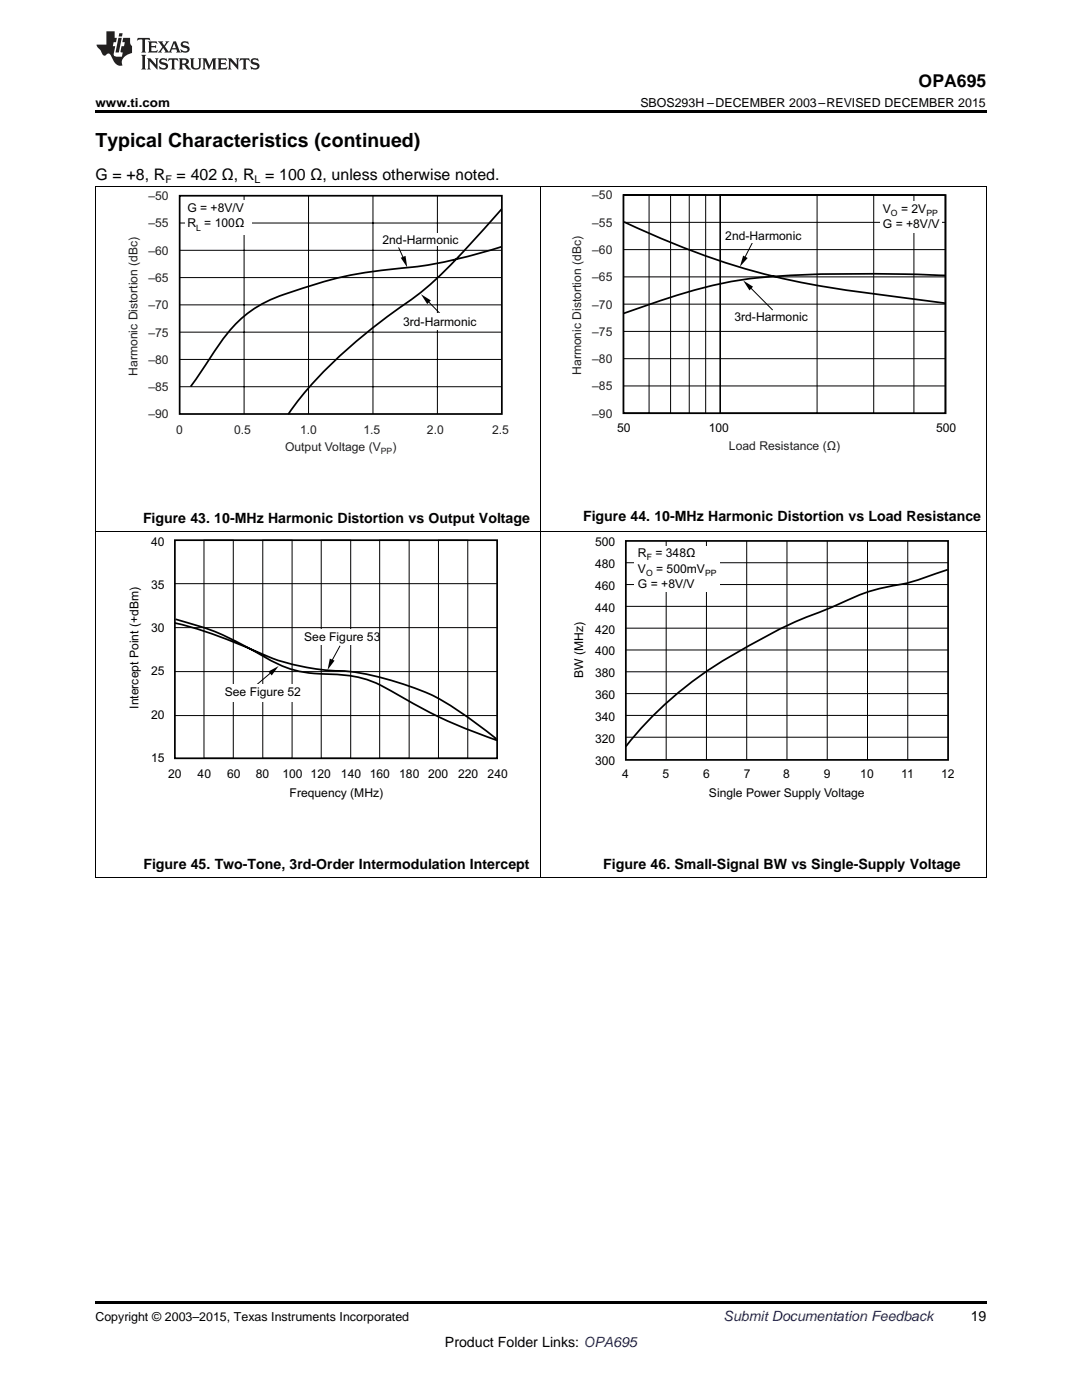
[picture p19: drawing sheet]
<svg xmlns="http://www.w3.org/2000/svg" width="216mm" height="279mm" viewBox="0 0 216 279" stroke-linecap="round" stroke-linejoin="round" font-family="sans-serif">
<defs><g id="words">
<text font-size="3.9" x="19" y="29.3">Typical Characteristics (continued)</text>
<text font-size="3.5" x="183.3" y="17.3">OPA695</text>
<g font-size="3.2">
<text x="19" y="36">G = +8, R</text>
<text x="35.2" y="36">= 402 Ω, R = 100 Ω, unless otherwise noted.</text>
</g>
<g font-size="2.8">
<text x="28.5" y="104.4">Figure 43. 10-MHz Harmonic Distortion vs Output Voltage</text>
<text x="116.3" y="104.1">Figure 44. 10-MHz Harmonic Distortion vs Load Resistance</text>
<text x="28.6" y="173.4">Figure 45. Two-Tone, 3rd-Order Intermodulation Intercept</text>
<text x="120.4" y="173.4">Figure 46. Small-Signal BW vs Single-Supply Voltage</text>
<text x="193.7" y="263.6">19</text>
<text x="88.8" y="268.9">Product Folder Links: OPA695</text>
</g>
<text font-size="2.8" fill="#0000c8" x="144.4" y="263.6">Submit Documentation Feedback</text>
<g font-size="2.5">
<text x="19" y="21.4">www.ti.com</text>
<text x="127.8" y="21.4">SBOS293H –DECEMBER 2003–REVISED DECEMBER 2015</text>
<text x="19" y="263.6">Copyright © 2003–2015, Texas Instruments Incorporated</text>
</g>
<g font-size="2.4" fill="#231f20">
<text x="29.6" y="39.9">–50</text>
<text x="118.2" y="39.8">–50</text>
<text x="29.6" y="45.4">–55</text>
<text x="118.2" y="45.2">–55</text>
<text x="29.6" y="50.8">–60</text>
<text x="118.2" y="50.7">–60</text>
<text x="29.6" y="56.3">–65</text>
<text x="118.2" y="56.1">–65</text>
<text x="29.6" y="61.7">–70</text>
<text x="118.2" y="61.6">–70</text>
<text x="29.6" y="67.2">–75</text>
<text x="118.2" y="67">–75</text>
<text x="27.4" y="75" transform="rotate(-90 27.4 75)">Harmonic Distortion (dBc)</text>
<text x="29.6" y="72.6">–80</text>
<text x="116" y="74.8" transform="rotate(-90 116 74.8)">Harmonic Distortion (dBc)</text>
<text x="118.2" y="72.5">–80</text>
<text x="118.2" y="77.9">–85</text>
<text x="29.6" y="78.1">–85</text>
<text x="29.6" y="83.5">–90</text>
<text x="118.2" y="83.3">–90</text>
<text x="35.2" y="86.7">0</text>
<text x="46.7" y="86.7">0.5</text>
<text x="56.9" y="89.9">Output Voltage (V</text>
<text x="59.9" y="86.7">1.0</text>
<text x="72.5" y="86.7">1.5</text>
<text x="78.3" y="89.9">)</text>
<text x="85.2" y="86.7">2.0</text>
<text x="98.2" y="86.7">2.5</text>
<text x="145.5" y="89.8">Load Resistance (Ω)</text>
</g>
<g font-size="2.4">
<text x="37.4" y="42.2">G = +8V/V</text>
<text x="37.4" y="45.4">R = 100Ω</text>
<text x="144.7" y="48">2nd-Harmonic</text>
<text x="176.2" y="42.5">V</text>
<text x="176.2" y="45.6">G = +8V/V</text>
<text x="179.8" y="42.5">= 2V</text>
<text x="76.3" y="48.7">2nd-Harmonic</text>
<text x="80.4" y="65.1">3rd-Harmonic</text>
<text x="146.6" y="64">3rd-Harmonic</text>
<text x="123.2" y="86.3">50</text>
<text x="141.4" y="86.3">100</text>
<text x="186.8" y="86.3">500</text>
<text x="30.2" y="108.9">40</text>
<text x="118.7" y="108.9">500</text>
<text x="118.7" y="113.3">480</text>
<text x="127.3" y="111.2">R</text>
<text x="130.8" y="111.2">= 348Ω</text>
<text x="30.2" y="117.5">35</text>
<text x="118.7" y="117.7">460</text>
<text x="127.3" y="117.4">G = +8V/V</text>
<text x="127.3" y="114.3">V</text>
<text x="130.9" y="114.3">= 500mV</text>
<text x="118.7" y="122">440</text>
<text x="30.2" y="126.2">30</text>
<text x="60.7" y="127.9">See Figure 53</text>
<text x="118.7" y="126.4">420</text>
<text x="118.7" y="130.8">400</text>
<text x="30.2" y="134.8">25</text>
<text x="116.3" y="135.3" transform="rotate(-90 116.3 135.3)">BW (MHz)</text>
<text x="118.7" y="135.2">380</text>
<text x="27.6" y="141.5" transform="rotate(-90 27.6 141.5)">Intercept Point (+dBm)</text>
<text x="30.2" y="143.4">20</text>
<text x="44.9" y="138.9">See Figure 52</text>
<text x="118.7" y="139.6">360</text>
<text x="118.7" y="144">340</text>
<text x="118.7" y="148.4">320</text>
<text x="30.2" y="152.1">15</text>
<text x="33.6" y="155.3">20</text>
<text x="39.4" y="155.3">40</text>
<text x="45.3" y="155.3">60</text>
<text x="51.1" y="155.3">80</text>
<text x="56.4" y="155.3">100 120</text>
<text x="68" y="155.3">140</text>
<text x="73.8" y="155.3">160</text>
<text x="79.7" y="155.3">180</text>
<text x="85.4" y="155.3">200</text>
<text x="91.4" y="155.3">220</text>
<text x="97.3" y="155.3">240</text>
<text x="118.7" y="152.7">300</text>
<text x="124.2" y="155.3">4</text>
<text x="132.2" y="155.3">5</text>
<text x="140.3" y="155.3">6</text>
<text x="148.4" y="155.3">7</text>
<text x="156.3" y="155.3">8</text>
<text x="164.4" y="155.3">9</text>
<text x="171.6" y="155.3">10</text>
<text x="179.8" y="155.3">11</text>
<text x="187.8" y="155.3">12</text>
<text x="57.8" y="159.1">Frequency (MHz)</text>
<text x="141.5" y="159.1">Single Power Supply Voltage</text>
</g>
<g font-size="2.1">
<text x="33" y="36.6">F</text>
<text x="50.8" y="36.6">L</text>
</g>
<g font-size="1.7">
<text x="39.1" y="46.1">L</text>
<text x="177.8" y="43.2">O</text>
<text x="184.9" y="43.2">PP</text>
<text x="129.1" y="111.9">F</text>
<text x="128.9" y="115">O</text>
<text x="140.7" y="115">PP</text>
</g>
<text font-size="1.7" fill="#231f20" x="76" y="90.6">PP</text>
</g></defs>
<path d="M53.6 134l2-1.1-1.4 1.9zM65.8 131.4l1 .4-1.4 1.9zM19 259.7h177.8v.5h-177.8z" fill="#000"/>
<g fill="none" stroke="#000" stroke-width=".2">
<path d="M19.1 106.2v68.9M34.9 116.5h64.3M40.7 107.8h5.9v43.5h-5.9zM52.4 107.8h5.9v43.5h-5.9zM64.1 107.8h5.9v43.5h-5.9zM75.8 107.8h5.8v43.5h-5.8zM87.5 107.8h5.8v43.5h-5.8zM107.9 106.2v68.9M196.8 106.2v68.9M34.9 125.3h64.3M34.9 134h64.3M54.6 133.8l-3.5 3"/>
<path d="M67.9 128.9l-2 3.5M34.9 142.8h64.3M19 175.1h177.8"/>
</g>
<path d="M34.9 107.8h64.3v43.5h-64.3zM34.9 124.3a121.6 121.6 0 0 1 19.5 7.1 49 49 0 0 0 15.6 2.6 59.2 59.2 0 0 1 18.2 5.8 95.2 95.2 0 0 1 10.9 7.7M35 123.6a56.9 56.9 0 0 1 17.6 7.4 22.7 22.7 0 0 0 13.1 3.5 23.1 23.1 0 0 1 13.7 4.1 99.9 99.9 0 0 0 19.8 9.2" fill="none" stroke="#000" stroke-width=".35"/>
<g fill="#fff">
<path d="M62.6 125.7h10.2v3.1h-10.2z"/>
<path d="M43.3 136.6h16.4v3.5h-16.4z"/>
</g>
<g fill="none" stroke="#000" stroke-width=".2">
<path d="M124.9 112.3h64.3M124.9 116.7h64.3M132.9 108v43.7M141 108v43.7M149 108v43.7M157 108v43.7M165.1 108v43.7M173.1 108v43.7M181.1 108v43.7M124.9 121h64.3M124.9 125.4h64.3M124.9 129.7h64.3"/>
<path d="M124.9 134.1h64.3M124.9 138.4h64.3M124.9 142.8h64.3M124.9 147.1h64.3"/>
</g>
<path d="M124.9 108h64.3v43.7h-64.3zM189.1 113.7l-2.9 1a41.9 41.9 0 0 1-9.8 2.6 40.8 40.8 0 0 0-9.8 3.6 113 113 0 0 0-12.5 5.4l-3.8 2.1a78.3 78.3 0 0 0-23.5 18.2l-1.9 2.4" fill="none" stroke="#000" stroke-width=".35"/>
<path d="M126.5 109h17.2v9h-17.2z" fill="#fff"/>
<g fill="none" stroke="#000" stroke-width=".2">
<path d="M19.1 37.3v68.9M48.7 39.1v43.5M61.6 39.1v43.5M74.4 39.1v43.5M87.3 39.1v43.5M107.9 37.3v68.9M196.8 37.3v68.9M35.8 44.5h64.3M35.8 55.4h64.3M35.8 50h64.3M79.5 49.4l1.2 2.7M85 59.7l3.4 3.5"/>
<path d="M35.8 66.3h64.3M35.8 60.8h64.3M35.8 77.2h64.3M35.8 71.7h64.3M19 106.1h177.8"/>
</g>
<path d="M35.8 39.1h64.3v43.5h-64.3zM100 49.3a97.1 97.1 0 0 1-23.8 4.7 82.2 82.2 0 0 0-22.9 6.1 26.2 26.2 0 0 0-10.8 10.5l-4.5 6.6M100.1 41.7l-3.4 3.9a94.2 94.2 0 0 1-14.6 14.2 106.6 106.6 0 0 0-22.3 19.8l-2.3 3.1" fill="none" stroke="#000" stroke-width=".35"/>
<path d="M80 51.4l.9-.3 .4 2.3zM84 58.7l2 1.3-.7 .7z" fill="#000"/>
<g fill="#fff">
<path d="M36.9 40h13.4v6.8h-13.4z"/>
<path d="M79.8 62.5h15.6v3.4h-15.6z"/>
<path d="M77.7 46.6h12.2v2.6h-12.2z"/>
</g>
<path d="M124.4 38.9h64.3v43.6h-64.3zM124.5 44.3a148.8 148.8 0 0 0 50.6 14.5l13.6 1.7M188.6 55l-3.7-.2a288.3 288.3 0 0 0-35.2 .8 115.6 115.6 0 0 0-23.9 6.5l-1.4 .5" fill="none" stroke="#000" stroke-width=".35"/>
<g fill="none" stroke="#000" stroke-width=".2">
<path d="M124.4 38.9h5.1v43.6h-5.1zM124.4 38.9h9.4v43.6h-9.4zM124.4 38.9h13.1v43.6h-13.1zM124.4 38.9h16.4v43.6h-16.4zM124.4 38.9h19.3v43.6h-19.3zM143.7 38.9h19.3v43.6h-19.3zM143.7 38.9h30.6v43.6h-30.6zM143.7 38.9h38.7v43.6h-38.7zM143.7 38.9h44.9v43.6h-44.9zM124.4 44.4h64.3M124.4 55.3h64.3M124.4 49.8h64.3"/>
<path d="M149.3 57l4.9 4.9M150.5 47.6l-2.2 4.4M124.4 66.1h64.3M124.4 60.7h64.3M124.4 77h64.3M124.4 71.6h64.3"/>
</g>
<path d="M148.3 51l.9 .5-1.6 1.7zM148.3 56l2 1.2-.8 .8z" fill="#000"/>
<g fill="#fff">
<path d="M175.7 40.2h12.2v6.2h-12.2z"/>
<path d="M145.9 62h15.6v2.8h-15.6z"/>
<path d="M146.1 45.9h12.2v2.6h-12.2z"/>
</g>
<path d="M19 37.2h177.8" fill="none" stroke="#000" stroke-width=".2"/>
<path d="M19 22h177.8v.5h-177.8z" fill="#000"/>
<g fill="#231f20">
<path d="M27.5 7.6l-.1 .5 .4-.2h.6v.1v2.1l-.2 .4h1l-.3-.4v-2.1l.1-.1h.5l.5 .2-.2-.5zM29.5 8.3l.2 .3v1.5l-.2 .4h1.8l.2-.6a1.04 1.04 0 0 1-1.3 .2v-.7h.6l.3 .2v-.6l-.3 .2h-.6v-.6l.8-.1 .4 .3-.2-.5zM31.5 8.3l.9 1.1-.9 1.1h.8l-.2-.2 .5-.7 .4 .7-.2 .2h1.5l-.1-.2 .1-.4h.9l.1 .4-.2 .2h1l-.3-.3-.7-1.9h-.5l-.9 2-.8-1 .9-1h-.8l.1 .3-.3 .5-.4-.6 .2-.2zM34.7 8.6l.4 1h-.7zM36.3 8.4a.63 .63 0 0 0-.2 .7 .63 .63 0 0 0 .6 .4l.6 .2 .1 .2a.75 .75 0 0 1-.7 .4 .75 .75 0 0 1-.6-.5l.1 .7 .1-.1a1.11 1.11 0 0 0 1.5-.6 1.13 1.13 0 0 0-1.2-.8l-.1-.4a1.04 1.04 0 0 1 1.2 .2l-.2-.5-.1 .1-.5-.2zM28.2 10.9l.2 .4v2.2l-.2 .4h1l-.3-.4v-2.2l.3-.4zM29.3 11.6l.3 .4v1.5l-.3 .4h.8l-.2-.4v-1.3l1.5 1.7v-1.9l.2-.4h-.7l.2 .4v.9l-1.1-1.3zM32 11.8a.62 .62 0 0 0-.2 .7 .62 .62 0 0 0 .6 .4l.6 .1 .1 .3a.76 .76 0 0 1-.7 .3 .76 .76 0 0 1-.6-.4l.1 .7 .1-.1a1.11 1.11 0 0 0 1.5-.6 1.13 1.13 0 0 0-1.2-.8l-.1-.4a1.04 1.04 0 0 1 1.2 .2l-.2-.6-.1 .1-.5-.1zM33.7 11.6l-.2 .6a.61 .61 0 0 1 .8-.3v1.6l-.2 .4h.9l-.2-.4v-1.6a.63 .63 0 0 1 .8 .3l-.2-.6zM35.6 11.6l.3 .4v1.5l-.3 .4h1l-.2-.2v-.8l.5 .2a.76 .76 0 0 0 1.2 .7l-1-1a.58 .58 0 0 0 .6-.5 .58 .58 0 0 0-.5-.6zM36.4 11.9h.1a.45 .45 0 0 1 .5 .1 .45 .45 0 0 1 .1 .5l-.7 .2zM37.9 11.6l.2 .2a2.17 2.17 0 0 0 .3 1.9 .99 .99 0 0 0 1.6-.6v-1.1l.2-.4h-.7l.2 .2a1.92 1.92 0 0 1-.2 1.8 .6 .6 0 0 1-.9-.5v-1.1l.2-.4zM40.4 11.6l.2 .4v1.5l-.2 .4h.7l-.2-.4v-1.4l.8 1.8 .8-1.8v1.4l-.2 .4h.9l-.2-.4v-1.5l.2-.4h-.8l-.6 1.5-.6-1.5zM43.4 11.6l.2 .4v1.5l-.2 .4h1.8l.2-.6a1.04 1.04 0 0 1-1.3 .1v-.6h.5l.4 .2v-.6l-.4 .2h-.5v-.7h.8l.3 .3-.1-.6zM45.5 11.6l.2 .4v1.5l-.2 .4h.7l-.2-.4v-1.3l1.5 1.7v-1.9l.2-.4h-.7l.2 .4v.9l-1.1-1.3zM47.9 11.6l-.1 .6a.61 .61 0 0 1 .8-.3v1.6l-.3 .4h1l-.3-.4 .1-1.6a.63 .63 0 0 1 .7 .3l-.1-.6zM50.2 11.8a.62 .62 0 0 0-.2 .7 .62 .62 0 0 0 .6 .4l.6 .1 .2 .3a.76 .76 0 0 1-.8 .3 .76 .76 0 0 1-.6-.4l.1 .7 .2-.1a1.11 1.11 0 0 0 1.5-.6 1.13 1.13 0 0 0-1.3-.8l-.1-.4a1.04 1.04 0 0 1 1.2 .2l-.1-.6-.2 .1-.5-.1z"/>
<path d="M21.2 6.3v2.6h-1.9l.1 .4 .7 .9a.91 .91 0 0 0 1 .8 .56 .56 0 0 1 .5-.3 .56 .56 0 0 1 .5 .3l.4 .8a1.53 1.53 0 0 0 1.9 1.2 1.54 1.54 0 0 1 1-2.1l.9-.3v-1.4a1.52 1.52 0 0 1-.3-1.6h-1.4l-.2 .8h.5l-.2 .8h-.4l-.2 1v.2l.4 .1-.2 .8a1.93 1.93 0 0 1-1.6-.3l.3-1.8h-.5l.2-.8h.4l.2-.8h-.4v-1.3zM23.6 7.6l-.6 2.9h.7l.6-2.9zM23.8 6.6l-.1 .7h.6l.2-.7z"/>
</g>
<use href="#words"/>
</svg>
